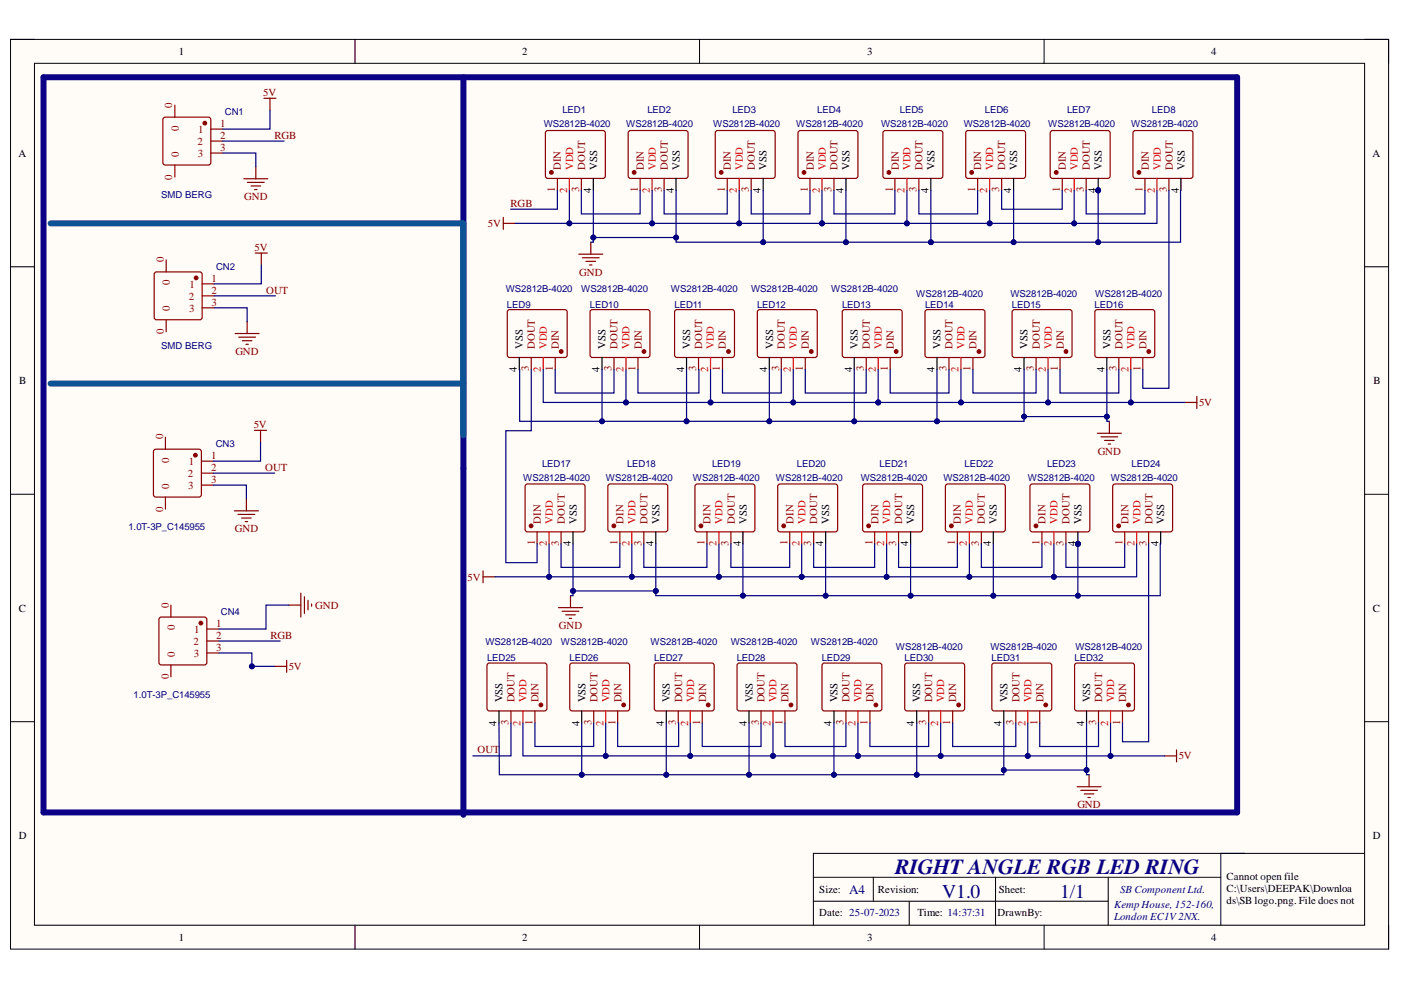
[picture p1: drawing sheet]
<svg xmlns="http://www.w3.org/2000/svg" width="297mm" height="210mm" viewBox="0 0 297 210" stroke-linecap="round" stroke-linejoin="round" font-family="sans-serif">
<defs><g id="words">
<text font-size="4.6" fill="#0c0087" x="189.8" y="185.3">RIGHT ANGLE RGB LED RING</text>
<g font-size="4.1" fill="#000080">
<text x="199.8" y="190.3">V1.0</text>
<text x="224.8" y="190.3">1/1</text>
</g>
<text font-size="2.8" fill="#000080" x="180.1" y="189.5">A4</text>
<g font-size="2.3">
<text x="37.9" y="11.7">1</text>
<text x="110.7" y="11.7">2</text>
<text x="183.9" y="11.7">3</text>
<text x="256.8" y="11.7">4</text>
<text x="3.9" y="33.3">A</text>
<text x="291" y="33.3">A</text>
<text x="125.3" y="40.9" transform="rotate(-90 125.3 40.9)">4</text>
<text x="126.6" y="36.1" transform="rotate(-90 126.6 36.1)">VSS</text>
<text x="142.8" y="40.9" transform="rotate(-90 142.8 40.9)">4</text>
<text x="144.1" y="36.1" transform="rotate(-90 144.1 36.1)">VSS</text>
<text x="161.3" y="40.9" transform="rotate(-90 161.3 40.9)">4</text>
<text x="162.5" y="36.1" transform="rotate(-90 162.5 36.1)">VSS</text>
<text x="178.9" y="40.9" transform="rotate(-90 178.9 40.9)">4</text>
<text x="180.1" y="36.1" transform="rotate(-90 180.1 36.1)">VSS</text>
<text x="196.9" y="40.9" transform="rotate(-90 196.9 40.9)">4</text>
<text x="198.1" y="36.1" transform="rotate(-90 198.1 36.1)">VSS</text>
<text x="214.4" y="40.9" transform="rotate(-90 214.4 40.9)">4</text>
<text x="215.7" y="36.1" transform="rotate(-90 215.7 36.1)">VSS</text>
<text x="232.3" y="40.9" transform="rotate(-90 232.3 40.9)">4</text>
<text x="233.6" y="36.1" transform="rotate(-90 233.6 36.1)">VSS</text>
<text x="249.9" y="40.9" transform="rotate(-90 249.9 40.9)">4</text>
<text x="251.2" y="36.1" transform="rotate(-90 251.2 36.1)">VSS</text>
<text x="110.9" y="74" transform="rotate(-90 110.9 74)">VSS</text>
<text x="128.4" y="74" transform="rotate(-90 128.4 74)">VSS</text>
<text x="146.3" y="74" transform="rotate(-90 146.3 74)">VSS</text>
<text x="163.9" y="74" transform="rotate(-90 163.9 74)">VSS</text>
<text x="181.9" y="74" transform="rotate(-90 181.9 74)">VSS</text>
<text x="199.4" y="74" transform="rotate(-90 199.4 74)">VSS</text>
<text x="217.9" y="74" transform="rotate(-90 217.9 74)">VSS</text>
<text x="235.4" y="74" transform="rotate(-90 235.4 74)">VSS</text>
<text x="4.1" y="81.4">B</text>
<text x="109.6" y="78.9" transform="rotate(-90 109.6 78.9)">4</text>
<text x="127.1" y="78.9" transform="rotate(-90 127.1 78.9)">4</text>
<text x="145" y="78.9" transform="rotate(-90 145 78.9)">4</text>
<text x="162.6" y="78.9" transform="rotate(-90 162.6 78.9)">4</text>
<text x="180.6" y="78.9" transform="rotate(-90 180.6 78.9)">4</text>
<text x="198.1" y="78.9" transform="rotate(-90 198.1 78.9)">4</text>
<text x="216.6" y="78.9" transform="rotate(-90 216.6 78.9)">4</text>
<text x="234.2" y="78.9" transform="rotate(-90 234.2 78.9)">4</text>
<text x="291.2" y="81.4">B</text>
<text x="122.3" y="111" transform="rotate(-90 122.3 111)">VSS</text>
<text x="139.8" y="111" transform="rotate(-90 139.8 111)">VSS</text>
<text x="158.3" y="111" transform="rotate(-90 158.3 111)">VSS</text>
<text x="175.8" y="111" transform="rotate(-90 175.8 111)">VSS</text>
<text x="193.8" y="111" transform="rotate(-90 193.8 111)">VSS</text>
<text x="211.3" y="111" transform="rotate(-90 211.3 111)">VSS</text>
<text x="229.3" y="111" transform="rotate(-90 229.3 111)">VSS</text>
<text x="246.9" y="111" transform="rotate(-90 246.9 111)">VSS</text>
<text x="121" y="115.8" transform="rotate(-90 121 115.8)">4</text>
<text x="138.5" y="115.8" transform="rotate(-90 138.5 115.8)">4</text>
<text x="157" y="115.8" transform="rotate(-90 157 115.8)">4</text>
<text x="174.6" y="115.8" transform="rotate(-90 174.6 115.8)">4</text>
<text x="192.6" y="115.8" transform="rotate(-90 192.6 115.8)">4</text>
<text x="210.1" y="115.8" transform="rotate(-90 210.1 115.8)">4</text>
<text x="228" y="115.8" transform="rotate(-90 228 115.8)">4</text>
<text x="245.6" y="115.8" transform="rotate(-90 245.6 115.8)">4</text>
<text x="4" y="129.7">C</text>
<text x="291.1" y="129.7">C</text>
<text x="106.6" y="148.9" transform="rotate(-90 106.6 148.9)">VSS</text>
<text x="124.1" y="148.9" transform="rotate(-90 124.1 148.9)">VSS</text>
<text x="142" y="148.9" transform="rotate(-90 142 148.9)">VSS</text>
<text x="159.6" y="148.9" transform="rotate(-90 159.6 148.9)">VSS</text>
<text x="177.6" y="148.9" transform="rotate(-90 177.6 148.9)">VSS</text>
<text x="195.1" y="148.9" transform="rotate(-90 195.1 148.9)">VSS</text>
<text x="213.6" y="148.9" transform="rotate(-90 213.6 148.9)">VSS</text>
<text x="231.1" y="148.9" transform="rotate(-90 231.1 148.9)">VSS</text>
<text x="105.3" y="153.8" transform="rotate(-90 105.3 153.8)">4</text>
<text x="122.9" y="153.8" transform="rotate(-90 122.9 153.8)">4</text>
<text x="140.7" y="153.8" transform="rotate(-90 140.7 153.8)">4</text>
<text x="158.3" y="153.8" transform="rotate(-90 158.3 153.8)">4</text>
<text x="176.3" y="153.8" transform="rotate(-90 176.3 153.8)">4</text>
<text x="193.8" y="153.8" transform="rotate(-90 193.8 153.8)">4</text>
<text x="212.4" y="153.8" transform="rotate(-90 212.4 153.8)">4</text>
<text x="229.9" y="153.8" transform="rotate(-90 229.9 153.8)">4</text>
<text x="4" y="177.9">D</text>
<text x="291.1" y="177.9">D</text>
<text x="173.7" y="189.3">Size:</text>
<text x="186.1" y="189.3">Revision:</text>
<text x="211.8" y="189.3">Sheet:</text>
<text x="260.1" y="186.5">Cannot open file</text>
<text x="260.1" y="189.1">C:\Users\DEEPAK\Downloa</text>
<text x="260.1" y="191.6">ds\SB logo.png. File does not</text>
<text x="173.7" y="194.1">Date: 25-07-2023</text>
<text x="194.5" y="194.1">Time: 14:37:31</text>
<text x="211.5" y="194.1">DrawnBy:</text>
<text x="37.9" y="199.5">1</text>
<text x="110.7" y="199.5">2</text>
<text x="183.9" y="199.5">3</text>
<text x="256.8" y="199.5">4</text>
</g>
<g font-size="2.3" fill="#800">
<text x="36.5" y="22.8" transform="rotate(-90 36.5 22.8)">0</text>
<text x="37.9" y="27.7" transform="rotate(-90 37.9 27.7)">0</text>
<text x="42" y="28.1">1</text>
<text x="46.7" y="26.9">1</text>
<text x="46.7" y="29.4">2</text>
<text x="37.9" y="33.2" transform="rotate(-90 37.9 33.2)">0</text>
<text x="41.9" y="30.7">2</text>
<text x="41.9" y="33.2">3</text>
<text x="46.7" y="31.9">3</text>
<text x="36.5" y="38.1" transform="rotate(-90 36.5 38.1)">0</text>
<text x="117.6" y="40.7" transform="rotate(-90 117.6 40.7)">1</text>
<text x="118.9" y="36.1" transform="rotate(-90 118.9 36.1)">DIN</text>
<text x="122.8" y="40.8" transform="rotate(-90 122.8 40.8)">3</text>
<text x="124.1" y="36.1" transform="rotate(-90 124.1 36.1)">DOUT</text>
<text x="135.2" y="40.7" transform="rotate(-90 135.2 40.7)">1</text>
<text x="136.5" y="36.1" transform="rotate(-90 136.5 36.1)">DIN</text>
<text x="140.3" y="40.8" transform="rotate(-90 140.3 40.8)">3</text>
<text x="141.6" y="36.1" transform="rotate(-90 141.6 36.1)">DOUT</text>
<text x="153.7" y="40.7" transform="rotate(-90 153.7 40.7)">1</text>
<text x="154.9" y="36.1" transform="rotate(-90 154.9 36.1)">DIN</text>
<text x="158.7" y="40.8" transform="rotate(-90 158.7 40.8)">3</text>
<text x="160" y="36.1" transform="rotate(-90 160 36.1)">DOUT</text>
<text x="171.3" y="40.7" transform="rotate(-90 171.3 40.7)">1</text>
<text x="172.5" y="36.1" transform="rotate(-90 172.5 36.1)">DIN</text>
<text x="176.3" y="40.8" transform="rotate(-90 176.3 40.8)">3</text>
<text x="177.6" y="36.1" transform="rotate(-90 177.6 36.1)">DOUT</text>
<text x="189.3" y="40.7" transform="rotate(-90 189.3 40.7)">1</text>
<text x="190.5" y="36.1" transform="rotate(-90 190.5 36.1)">DIN</text>
<text x="194.3" y="40.8" transform="rotate(-90 194.3 40.8)">3</text>
<text x="195.6" y="36.1" transform="rotate(-90 195.6 36.1)">DOUT</text>
<text x="206.8" y="40.7" transform="rotate(-90 206.8 40.7)">1</text>
<text x="208" y="36.1" transform="rotate(-90 208 36.1)">DIN</text>
<text x="211.8" y="40.8" transform="rotate(-90 211.8 40.8)">3</text>
<text x="213.1" y="36.1" transform="rotate(-90 213.1 36.1)">DOUT</text>
<text x="224.7" y="40.7" transform="rotate(-90 224.7 40.7)">1</text>
<text x="226" y="36.1" transform="rotate(-90 226 36.1)">DIN</text>
<text x="229.8" y="40.8" transform="rotate(-90 229.8 40.8)">3</text>
<text x="231" y="36.1" transform="rotate(-90 231 36.1)">DOUT</text>
<text x="242.2" y="40.7" transform="rotate(-90 242.2 40.7)">1</text>
<text x="243.6" y="36.1" transform="rotate(-90 243.6 36.1)">DIN</text>
<text x="247.4" y="40.8" transform="rotate(-90 247.4 40.8)">3</text>
<text x="248.6" y="36.1" transform="rotate(-90 248.6 36.1)">DOUT</text>
<text x="34.8" y="55.6" transform="rotate(-90 34.8 55.6)">0</text>
<text x="44.8" y="59.7">1</text>
<text x="36" y="66" transform="rotate(-90 36 66)">0</text>
<text x="36" y="60.5" transform="rotate(-90 36 60.5)">0</text>
<text x="40" y="63.5">2</text>
<text x="40.2" y="61">1</text>
<text x="44.8" y="62.3">2</text>
<text x="44.8" y="64.8">3</text>
<text x="34.8" y="70.9" transform="rotate(-90 34.8 70.9)">0</text>
<text x="40.1" y="66.1">3</text>
<text x="113.4" y="74" transform="rotate(-90 113.4 74)">DOUT</text>
<text x="118.5" y="74" transform="rotate(-90 118.5 74)">DIN</text>
<text x="130.9" y="74" transform="rotate(-90 130.9 74)">DOUT</text>
<text x="136.1" y="74" transform="rotate(-90 136.1 74)">DIN</text>
<text x="148.8" y="74" transform="rotate(-90 148.8 74)">DOUT</text>
<text x="153.9" y="74" transform="rotate(-90 153.9 74)">DIN</text>
<text x="166.4" y="74" transform="rotate(-90 166.4 74)">DOUT</text>
<text x="171.5" y="74" transform="rotate(-90 171.5 74)">DIN</text>
<text x="184.4" y="74" transform="rotate(-90 184.4 74)">DOUT</text>
<text x="189.5" y="74" transform="rotate(-90 189.5 74)">DIN</text>
<text x="202" y="74" transform="rotate(-90 202 74)">DOUT</text>
<text x="207" y="74" transform="rotate(-90 207 74)">DIN</text>
<text x="220.5" y="74" transform="rotate(-90 220.5 74)">DOUT</text>
<text x="225.5" y="74" transform="rotate(-90 225.5 74)">DIN</text>
<text x="238" y="74" transform="rotate(-90 238 74)">DOUT</text>
<text x="243.1" y="74" transform="rotate(-90 243.1 74)">DIN</text>
<text x="112.1" y="78.7" transform="rotate(-90 112.1 78.7)">3</text>
<text x="117.2" y="78.7" transform="rotate(-90 117.2 78.7)">1</text>
<text x="129.6" y="78.7" transform="rotate(-90 129.6 78.7)">3</text>
<text x="134.7" y="78.7" transform="rotate(-90 134.7 78.7)">1</text>
<text x="147.6" y="78.7" transform="rotate(-90 147.6 78.7)">3</text>
<text x="152.6" y="78.7" transform="rotate(-90 152.6 78.7)">1</text>
<text x="165.2" y="78.7" transform="rotate(-90 165.2 78.7)">3</text>
<text x="170.2" y="78.7" transform="rotate(-90 170.2 78.7)">1</text>
<text x="183.2" y="78.7" transform="rotate(-90 183.2 78.7)">3</text>
<text x="188.3" y="78.7" transform="rotate(-90 188.3 78.7)">1</text>
<text x="200.7" y="78.7" transform="rotate(-90 200.7 78.7)">3</text>
<text x="205.8" y="78.7" transform="rotate(-90 205.8 78.7)">1</text>
<text x="219.2" y="78.7" transform="rotate(-90 219.2 78.7)">3</text>
<text x="224.3" y="78.7" transform="rotate(-90 224.3 78.7)">1</text>
<text x="236.7" y="78.7" transform="rotate(-90 236.7 78.7)">3</text>
<text x="241.8" y="78.7" transform="rotate(-90 241.8 78.7)">1</text>
<text x="34.6" y="93.2" transform="rotate(-90 34.6 93.2)">0</text>
<text x="35.9" y="98.1" transform="rotate(-90 35.9 98.1)">0</text>
<text x="39.8" y="101.1">2</text>
<text x="40" y="98.6">1</text>
<text x="44.7" y="97.3">1</text>
<text x="44.7" y="99.9">2</text>
<text x="35.9" y="103.6" transform="rotate(-90 35.9 103.6)">0</text>
<text x="39.9" y="103.7">3</text>
<text x="44.7" y="102.4">3</text>
<text x="34.6" y="108.5" transform="rotate(-90 34.6 108.5)">0</text>
<text x="114.7" y="111" transform="rotate(-90 114.7 111)">DIN</text>
<text x="119.8" y="111" transform="rotate(-90 119.8 111)">DOUT</text>
<text x="132.2" y="111" transform="rotate(-90 132.2 111)">DIN</text>
<text x="137.3" y="111" transform="rotate(-90 137.3 111)">DOUT</text>
<text x="150.6" y="111" transform="rotate(-90 150.6 111)">DIN</text>
<text x="155.8" y="111" transform="rotate(-90 155.8 111)">DOUT</text>
<text x="168.2" y="111" transform="rotate(-90 168.2 111)">DIN</text>
<text x="173.3" y="111" transform="rotate(-90 173.3 111)">DOUT</text>
<text x="186.2" y="111" transform="rotate(-90 186.2 111)">DIN</text>
<text x="191.3" y="111" transform="rotate(-90 191.3 111)">DOUT</text>
<text x="203.7" y="111" transform="rotate(-90 203.7 111)">DIN</text>
<text x="208.8" y="111" transform="rotate(-90 208.8 111)">DOUT</text>
<text x="221.7" y="111" transform="rotate(-90 221.7 111)">DIN</text>
<text x="226.7" y="111" transform="rotate(-90 226.7 111)">DOUT</text>
<text x="239.2" y="111" transform="rotate(-90 239.2 111)">DIN</text>
<text x="244.3" y="111" transform="rotate(-90 244.3 111)">DOUT</text>
<text x="113.4" y="115.7" transform="rotate(-90 113.4 115.7)">1</text>
<text x="118.5" y="115.7" transform="rotate(-90 118.5 115.7)">3</text>
<text x="130.9" y="115.7" transform="rotate(-90 130.9 115.7)">1</text>
<text x="136" y="115.7" transform="rotate(-90 136 115.7)">3</text>
<text x="149.4" y="115.7" transform="rotate(-90 149.4 115.7)">1</text>
<text x="154.4" y="115.7" transform="rotate(-90 154.4 115.7)">3</text>
<text x="166.9" y="115.7" transform="rotate(-90 166.9 115.7)">1</text>
<text x="172" y="115.7" transform="rotate(-90 172 115.7)">3</text>
<text x="185" y="115.7" transform="rotate(-90 185 115.7)">1</text>
<text x="190" y="115.7" transform="rotate(-90 190 115.7)">3</text>
<text x="202.5" y="115.7" transform="rotate(-90 202.5 115.7)">1</text>
<text x="207.5" y="115.7" transform="rotate(-90 207.5 115.7)">3</text>
<text x="220.4" y="115.7" transform="rotate(-90 220.4 115.7)">1</text>
<text x="225.5" y="115.7" transform="rotate(-90 225.5 115.7)">3</text>
<text x="238" y="115.7" transform="rotate(-90 238 115.7)">1</text>
<text x="243.1" y="115.7" transform="rotate(-90 243.1 115.7)">3</text>
<text x="35.8" y="128.8" transform="rotate(-90 35.8 128.8)">0</text>
<text x="37" y="133.6" transform="rotate(-90 37 133.6)">0</text>
<text x="41" y="136.7">2</text>
<text x="41.2" y="134.2">1</text>
<text x="45.8" y="132.9">1</text>
<text x="45.8" y="135.4">2</text>
<text x="45.8" y="138">3</text>
<text x="37" y="139.2" transform="rotate(-90 37 139.2)">0</text>
<text x="41.1" y="139.2">3</text>
<text x="35.8" y="144" transform="rotate(-90 35.8 144)">0</text>
<text x="109.1" y="148.9" transform="rotate(-90 109.1 148.9)">DOUT</text>
<text x="114.2" y="148.9" transform="rotate(-90 114.2 148.9)">DIN</text>
<text x="126.7" y="148.9" transform="rotate(-90 126.7 148.9)">DOUT</text>
<text x="131.8" y="148.9" transform="rotate(-90 131.8 148.9)">DIN</text>
<text x="144.6" y="148.9" transform="rotate(-90 144.6 148.9)">DOUT</text>
<text x="149.7" y="148.9" transform="rotate(-90 149.7 148.9)">DIN</text>
<text x="162.1" y="148.9" transform="rotate(-90 162.1 148.9)">DOUT</text>
<text x="167.2" y="148.9" transform="rotate(-90 167.2 148.9)">DIN</text>
<text x="180.1" y="148.9" transform="rotate(-90 180.1 148.9)">DOUT</text>
<text x="185.2" y="148.9" transform="rotate(-90 185.2 148.9)">DIN</text>
<text x="197.6" y="148.9" transform="rotate(-90 197.6 148.9)">DOUT</text>
<text x="202.7" y="148.9" transform="rotate(-90 202.7 148.9)">DIN</text>
<text x="216.2" y="148.9" transform="rotate(-90 216.2 148.9)">DOUT</text>
<text x="221.2" y="148.9" transform="rotate(-90 221.2 148.9)">DIN</text>
<text x="233.7" y="148.9" transform="rotate(-90 233.7 148.9)">DOUT</text>
<text x="238.7" y="148.9" transform="rotate(-90 238.7 148.9)">DIN</text>
<text x="107.8" y="153.8" transform="rotate(-90 107.8 153.8)">3</text>
<text x="112.9" y="153.7" transform="rotate(-90 112.9 153.7)">1</text>
<text x="125.4" y="153.8" transform="rotate(-90 125.4 153.8)">3</text>
<text x="130.5" y="153.7" transform="rotate(-90 130.5 153.7)">1</text>
<text x="143.3" y="153.8" transform="rotate(-90 143.3 153.8)">3</text>
<text x="148.4" y="153.7" transform="rotate(-90 148.4 153.7)">1</text>
<text x="160.9" y="153.8" transform="rotate(-90 160.9 153.8)">3</text>
<text x="165.9" y="153.7" transform="rotate(-90 165.9 153.7)">1</text>
<text x="178.9" y="153.8" transform="rotate(-90 178.9 153.8)">3</text>
<text x="183.9" y="153.7" transform="rotate(-90 183.9 153.7)">1</text>
<text x="196.4" y="153.8" transform="rotate(-90 196.4 153.8)">3</text>
<text x="201.4" y="153.7" transform="rotate(-90 201.4 153.7)">1</text>
<text x="214.9" y="153.8" transform="rotate(-90 214.9 153.8)">3</text>
<text x="220" y="153.7" transform="rotate(-90 220 153.7)">1</text>
<text x="232.4" y="153.8" transform="rotate(-90 232.4 153.8)">3</text>
<text x="237.5" y="153.7" transform="rotate(-90 237.5 153.7)">1</text>
</g>
<g font-size="2.3" fill="#800000">
<text x="55.8" y="20.4">5V</text>
<text x="58.2" y="29.4">RGB</text>
<text x="51.8" y="42.5">GND</text>
<text x="108.2" y="43.8">RGB</text>
<text x="54" y="53.1">5V</text>
<text x="103.4" y="48.2">5V</text>
<text x="122.8" y="58.5">GND</text>
<text x="56.4" y="62.3">OUT</text>
<text x="49.9" y="75.4">GND</text>
<text x="254.2" y="86.1">5V</text>
<text x="53.8" y="90.7">5V</text>
<text x="56.2" y="99.9">OUT</text>
<text x="232.7" y="96.5">GND</text>
<text x="49.8" y="112.9">GND</text>
<text x="99.1" y="123.1">5V</text>
<text x="66.8" y="129.1">GND</text>
<text x="57.3" y="135.4">RGB</text>
<text x="118.5" y="133.4">GND</text>
<text x="61.2" y="142.1">5V</text>
<text x="101.2" y="159.8">OUT</text>
<text x="249.9" y="161">5V</text>
<text x="228.4" y="171.4">GND</text>
</g>
<g font-size="2.3" fill="#f00">
<text x="120.3" y="40.9" transform="rotate(-90 120.3 40.9)">2</text>
<text x="121.5" y="36.1" transform="rotate(-90 121.5 36.1)">VDD</text>
<text x="137.8" y="40.9" transform="rotate(-90 137.8 40.9)">2</text>
<text x="139" y="36.1" transform="rotate(-90 139 36.1)">VDD</text>
<text x="156.2" y="40.9" transform="rotate(-90 156.2 40.9)">2</text>
<text x="157.5" y="36.1" transform="rotate(-90 157.5 36.1)">VDD</text>
<text x="173.8" y="40.9" transform="rotate(-90 173.8 40.9)">2</text>
<text x="175.1" y="36.1" transform="rotate(-90 175.1 36.1)">VDD</text>
<text x="191.8" y="40.9" transform="rotate(-90 191.8 40.9)">2</text>
<text x="193.1" y="36.1" transform="rotate(-90 193.1 36.1)">VDD</text>
<text x="209.3" y="40.9" transform="rotate(-90 209.3 40.9)">2</text>
<text x="210.6" y="36.1" transform="rotate(-90 210.6 36.1)">VDD</text>
<text x="227.2" y="40.9" transform="rotate(-90 227.2 40.9)">2</text>
<text x="228.5" y="36.1" transform="rotate(-90 228.5 36.1)">VDD</text>
<text x="244.8" y="40.9" transform="rotate(-90 244.8 40.9)">2</text>
<text x="246.1" y="36.1" transform="rotate(-90 246.1 36.1)">VDD</text>
<text x="115.9" y="74" transform="rotate(-90 115.9 74)">VDD</text>
<text x="133.5" y="74" transform="rotate(-90 133.5 74)">VDD</text>
<text x="151.4" y="74" transform="rotate(-90 151.4 74)">VDD</text>
<text x="169" y="74" transform="rotate(-90 169 74)">VDD</text>
<text x="187" y="74" transform="rotate(-90 187 74)">VDD</text>
<text x="204.5" y="74" transform="rotate(-90 204.5 74)">VDD</text>
<text x="223" y="74" transform="rotate(-90 223 74)">VDD</text>
<text x="240.5" y="74" transform="rotate(-90 240.5 74)">VDD</text>
<text x="114.7" y="78.9" transform="rotate(-90 114.7 78.9)">2</text>
<text x="132.2" y="78.9" transform="rotate(-90 132.2 78.9)">2</text>
<text x="150.1" y="78.9" transform="rotate(-90 150.1 78.9)">2</text>
<text x="167.7" y="78.9" transform="rotate(-90 167.7 78.9)">2</text>
<text x="185.7" y="78.9" transform="rotate(-90 185.7 78.9)">2</text>
<text x="203.2" y="78.9" transform="rotate(-90 203.2 78.9)">2</text>
<text x="221.7" y="78.9" transform="rotate(-90 221.7 78.9)">2</text>
<text x="239.2" y="78.9" transform="rotate(-90 239.2 78.9)">2</text>
<text x="117.2" y="111" transform="rotate(-90 117.2 111)">VDD</text>
<text x="134.7" y="111" transform="rotate(-90 134.7 111)">VDD</text>
<text x="153.2" y="111" transform="rotate(-90 153.2 111)">VDD</text>
<text x="170.7" y="111" transform="rotate(-90 170.7 111)">VDD</text>
<text x="188.8" y="111" transform="rotate(-90 188.8 111)">VDD</text>
<text x="206.3" y="111" transform="rotate(-90 206.3 111)">VDD</text>
<text x="224.2" y="111" transform="rotate(-90 224.2 111)">VDD</text>
<text x="241.8" y="111" transform="rotate(-90 241.8 111)">VDD</text>
<text x="115.9" y="115.8" transform="rotate(-90 115.9 115.8)">2</text>
<text x="133.5" y="115.8" transform="rotate(-90 133.5 115.8)">2</text>
<text x="151.9" y="115.8" transform="rotate(-90 151.9 115.8)">2</text>
<text x="169.5" y="115.8" transform="rotate(-90 169.5 115.8)">2</text>
<text x="187.5" y="115.8" transform="rotate(-90 187.5 115.8)">2</text>
<text x="205" y="115.8" transform="rotate(-90 205 115.8)">2</text>
<text x="222.9" y="115.8" transform="rotate(-90 222.9 115.8)">2</text>
<text x="240.5" y="115.8" transform="rotate(-90 240.5 115.8)">2</text>
<text x="111.6" y="148.9" transform="rotate(-90 111.6 148.9)">VDD</text>
<text x="129.2" y="148.9" transform="rotate(-90 129.2 148.9)">VDD</text>
<text x="147.2" y="148.9" transform="rotate(-90 147.2 148.9)">VDD</text>
<text x="164.7" y="148.9" transform="rotate(-90 164.7 148.9)">VDD</text>
<text x="182.7" y="148.9" transform="rotate(-90 182.7 148.9)">VDD</text>
<text x="200.2" y="148.9" transform="rotate(-90 200.2 148.9)">VDD</text>
<text x="218.7" y="148.9" transform="rotate(-90 218.7 148.9)">VDD</text>
<text x="236.2" y="148.9" transform="rotate(-90 236.2 148.9)">VDD</text>
<text x="110.4" y="153.8" transform="rotate(-90 110.4 153.8)">2</text>
<text x="128" y="153.8" transform="rotate(-90 128 153.8)">2</text>
<text x="145.9" y="153.8" transform="rotate(-90 145.9 153.8)">2</text>
<text x="163.4" y="153.8" transform="rotate(-90 163.4 153.8)">2</text>
<text x="181.4" y="153.8" transform="rotate(-90 181.4 153.8)">2</text>
<text x="198.9" y="153.8" transform="rotate(-90 198.9 153.8)">2</text>
<text x="217.4" y="153.8" transform="rotate(-90 217.4 153.8)">2</text>
<text x="234.9" y="153.8" transform="rotate(-90 234.9 153.8)">2</text>
</g>
<g font-size="2.3" fill="#000080">
<text x="237.5" y="189.3">SB Component Ltd.</text>
<text x="236.2" y="192.6">KempHouse, 152-160,</text>
<text x="236.2" y="195.2">London EC1V2NX.</text>
</g>
<g font-size="2" fill="#000080">
<text x="119.2" y="24">LED1</text>
<text x="137.3" y="24">LED2</text>
<text x="155.3" y="24">LED3</text>
<text x="173.3" y="24">LED4</text>
<text x="190.8" y="24">LED5</text>
<text x="208.8" y="24">LED6</text>
<text x="226.2" y="24">LED7</text>
<text x="244.2" y="24">LED8</text>
<text x="47.7" y="24.4">CN1</text>
<text x="115.3" y="27">WS2812B-4020</text>
<text x="132.8" y="27">WS2812B-4020</text>
<text x="151.2" y="27">WS2812B-4020</text>
<text x="168.8" y="27">WS2812B-4020</text>
<text x="186.8" y="27">WS2812B-4020</text>
<text x="204.3" y="27">WS2812B-4020</text>
<text x="222.3" y="27">WS2812B-4020</text>
<text x="239.8" y="27">WS2812B-4020</text>
<text x="34.2" y="42">SMD BERG</text>
<text x="45.8" y="57.2">CN2</text>
<text x="107.2" y="61.9">WS2812B-4020</text>
<text x="107.5" y="65.2">LED9</text>
<text x="123.2" y="61.9">WS2812B-4020</text>
<text x="125.1" y="65.2">LED10</text>
<text x="142.2" y="61.9">WS2812B-4020</text>
<text x="143" y="65.2">LED11</text>
<text x="159.2" y="61.9">WS2812B-4020</text>
<text x="160.5" y="65.2">LED12</text>
<text x="176.2" y="61.9">WS2812B-4020</text>
<text x="178.5" y="65.2">LED13</text>
<text x="194.3" y="62.9">WS2812B-4020</text>
<text x="196.1" y="65.2">LED14</text>
<text x="214.2" y="62.9">WS2812B-4020</text>
<text x="214.6" y="65.2">LED15</text>
<text x="232.1" y="65.2">LED16</text>
<text x="232.2" y="62.9">WS2812B-4020</text>
<text x="34.2" y="73.9">SMD BERG</text>
<text x="45.8" y="94.8">CN3</text>
<text x="111" y="101.9">WS2812B-4020</text>
<text x="114.9" y="98.9">LED17</text>
<text x="128.5" y="101.9">WS2812B-4020</text>
<text x="132.9" y="98.9">LED18</text>
<text x="146.9" y="101.9">WS2812B-4020</text>
<text x="151" y="98.9">LED19</text>
<text x="164.5" y="101.9">WS2812B-4020</text>
<text x="169" y="98.9">LED20</text>
<text x="182.5" y="101.9">WS2812B-4020</text>
<text x="186.5" y="98.9">LED21</text>
<text x="200" y="101.9">WS2812B-4020</text>
<text x="204.5" y="98.9">LED22</text>
<text x="217.9" y="101.9">WS2812B-4020</text>
<text x="222" y="98.9">LED23</text>
<text x="235.5" y="101.9">WS2812B-4020</text>
<text x="239.9" y="98.9">LED24</text>
<text x="27.2" y="112.4">1.0T-3P_C145955</text>
<text x="46.9" y="130.4">CN4</text>
<text x="102.9" y="136.9">WS2812B-4020</text>
<text x="118.9" y="136.9">WS2812B-4020</text>
<text x="137.9" y="136.9">WS2812B-4020</text>
<text x="154.9" y="136.9">WS2812B-4020</text>
<text x="171.9" y="136.9">WS2812B-4020</text>
<text x="189.9" y="137.9">WS2812B-4020</text>
<text x="210" y="137.9">WS2812B-4020</text>
<text x="228" y="137.9">WS2812B-4020</text>
<text x="103.3" y="140.2">LED25</text>
<text x="120.8" y="140.2">LED26</text>
<text x="138.7" y="140.2">LED27</text>
<text x="156.2" y="140.2">LED28</text>
<text x="174.2" y="140.2">LED29</text>
<text x="191.8" y="140.2">LED30</text>
<text x="210.2" y="140.2">LED31</text>
<text x="227.8" y="140.2">LED32</text>
<text x="28.3" y="147.9">1.0T-3P_C145955</text>
</g>
</g></defs>
<path d="M2.2 8.4h292.2v192.8h-292.2z" fill-rule="evenodd" fill="#fffcf8"/>
<path d="M2.2 8.4h292.2v192.8h-292.2z" fill="none" stroke="#000" stroke-width=".21"/>
<path d="M7.3 13.4h282v182.8h-282z" fill-rule="evenodd" fill="#fffcf8"/>
<g fill="none" stroke="#000" stroke-width=".21">
<path d="M2.2 8.3h5.1M7.3 13.4h282v182.8h-282zM75.3 8.3v5.1M148.3 8.3v5.1M221.4 8.4v5M289.3 8.4h5.1v5M2.2 56.6h5.1M289.3 56.6h5.1M2.2 104.8h5.1M289.3 104.8h5.1M2.2 153h5.1M289.3 153h5.1"/>
<path d="M75.3 196.2v5M148.3 196.2v5M172.4 186h86.4M172.4 191.1h62.6M185.2 186v5.1M192.8 191.1v5.1M211.1 186v10.2M221.4 196.2v5M235 186v10.2M258.8 180.9v15.3M289.3 180.9h-116.9v15.3M294.4 196.2v5"/>
</g>
<path d="M9.2 16.4h253.1v155.9h-253.1zM98.2 16.4v156.4" fill="none" stroke="#0c0087" stroke-width="1.3"/>
<path d="M10.7 47.4h87.5v44.9M10.7 81.3h87.5" fill="none" stroke="#0b5394" stroke-width="1.3"/>
<path d="M115.7 27.9l.4-.2h12l.2 .5v9.4l-.5 .2h-11.9l-.3-.5z" fill="none" stroke="#800" stroke-width=".25"/>
<circle cx="116.9" cy="36.6" r=".38" fill="#800"/>
<g fill="none" stroke="#800" stroke-width=".25">
<path d="M118.2 37.8v2.6M123.3 37.8v2.6M133.3 27.9l.4-.2h11.9l.3 .5-.1 9.4-.4 .2h-12l-.2-.5z"/>
<circle cx="116.9" cy="36.6" r=".38"/>
</g>
<path d="M120.7 37.8v2.6" fill="none" stroke="#f00" stroke-width=".25"/>
<path d="M125.8 37.8v2.6" fill="none" stroke="#000" stroke-width=".25"/>
<circle cx="134.5" cy="36.6" r=".38" fill="#800"/>
<g fill="none" stroke="#800" stroke-width=".25">
<path d="M135.7 37.8v2.6M140.8 37.8v2.6M151.7 27.9l.5-.2h11.9l.2 .5v9.4l-.5 .2h-11.9l-.3-.5z"/>
<circle cx="134.5" cy="36.6" r=".38"/>
</g>
<path d="M138.3 37.8v2.6" fill="none" stroke="#f00" stroke-width=".25"/>
<path d="M143.3 37.8v2.6" fill="none" stroke="#000" stroke-width=".25"/>
<circle cx="152.9" cy="36.6" r=".38" fill="#800"/>
<g fill="none" stroke="#800" stroke-width=".25">
<path d="M154.2 37.8v2.6M159.3 37.8v2.6M169.3 27.9l.4-.2h11.9l.3 .5-.1 9.4-.4 .2h-12l-.2-.5z"/>
<circle cx="152.9" cy="36.6" r=".38"/>
</g>
<path d="M156.7 37.8v2.6" fill="none" stroke="#f00" stroke-width=".25"/>
<path d="M161.8 37.8v2.6" fill="none" stroke="#000" stroke-width=".25"/>
<circle cx="170.5" cy="36.6" r=".38" fill="#800"/>
<g fill="none" stroke="#800" stroke-width=".25">
<path d="M171.7 37.8v2.6M176.8 37.8v2.6M187.3 27.9l.4-.2h11.9l.3 .5-.1 9.4-.4 .2h-12l-.2-.5z"/>
<circle cx="170.5" cy="36.6" r=".38"/>
</g>
<path d="M174.3 37.8v2.6" fill="none" stroke="#f00" stroke-width=".25"/>
<path d="M179.4 37.8v2.6" fill="none" stroke="#000" stroke-width=".25"/>
<circle cx="188.5" cy="36.6" r=".38" fill="#800"/>
<g fill="none" stroke="#800" stroke-width=".25">
<path d="M189.7 37.8v2.6M194.8 37.8v2.6M204.8 27.9l.5-.2h11.9l.2 .5v9.4l-.5 .2h-11.9l-.3-.5z"/>
<circle cx="188.5" cy="36.6" r=".38"/>
</g>
<path d="M192.3 37.8v2.6" fill="none" stroke="#f00" stroke-width=".25"/>
<path d="M197.4 37.8v2.6" fill="none" stroke="#000" stroke-width=".25"/>
<circle cx="206" cy="36.6" r=".38" fill="#800"/>
<g fill="none" stroke="#800" stroke-width=".25">
<path d="M207.3 37.8v2.6M212.4 37.8v2.6"/>
<circle cx="206" cy="36.6" r=".38"/>
</g>
<path d="M209.8 37.8v2.6" fill="none" stroke="#f00" stroke-width=".25"/>
<path d="M214.9 37.8v2.6" fill="none" stroke="#000" stroke-width=".25"/>
<circle cx="232.8" cy="40.4" r=".51" fill="#000080"/>
<circle cx="232.8" cy="40.4" r=".51" fill="none" stroke="#000080" stroke-width=".21"/>
<path d="M222.7 27.9l.5-.2h11.9l.3 .5-.1 9.4-.4 .2h-12l-.2-.5z" fill="none" stroke="#800" stroke-width=".25"/>
<circle cx="223.9" cy="36.6" r=".38" fill="#800"/>
<g fill="none" stroke="#800" stroke-width=".25">
<path d="M225.2 37.8v2.6M230.3 37.8v2.6"/>
<circle cx="223.9" cy="36.6" r=".38"/>
</g>
<path d="M227.7 37.8v2.6" fill="none" stroke="#f00" stroke-width=".25"/>
<path d="M232.8 37.8v2.6" fill="none" stroke="#000" stroke-width=".25"/>
<circle cx="232.8" cy="40.4" r=".51" fill="#000080"/>
<circle cx="232.8" cy="40.4" r=".51" fill="none" stroke="#000080" stroke-width=".21"/>
<path d="M240.3 27.9l.4-.2h12l.2 .5-.1 9.4-.4 .2h-11.9l-.3-.5z" fill="none" stroke="#800" stroke-width=".25"/>
<circle cx="241.5" cy="36.6" r=".38" fill="#800"/>
<g fill="none" stroke="#800" stroke-width=".25">
<path d="M242.7 37.8v2.6M247.8 37.8v2.6M232.4 65.7h12.2l.2 .4v9.4l-.5 .3-11.9-.1-.3-.4v-9.2z"/>
<circle cx="241.5" cy="36.6" r=".38"/>
</g>
<path d="M245.3 37.8v2.6" fill="none" stroke="#f00" stroke-width=".25"/>
<path d="M250.4 37.8v2.6" fill="none" stroke="#000" stroke-width=".25"/>
<path d="M106.7 46.1v2.5M106.7 47.4h2.6M122.7 53.9h5.1M123.5 54.7h3.5M124.2 55.4h2.1M125 56.2h.5M125.3 51.4v2.5" fill="none" stroke="#800000" stroke-width=".25"/>
<circle cx="243.6" cy="74.5" r=".38" fill="#800"/>
<g fill="none" stroke="#800" stroke-width=".25">
<path d="M214.8 65.7h12.2l.3 .4-.1 9.4-.4 .3-12-.1-.2-.4v-9.2zM237.2 75.8v2.5M242.3 75.8v2.5"/>
<circle cx="243.6" cy="74.5" r=".38"/>
</g>
<path d="M239.8 75.8v2.5" fill="none" stroke="#f00" stroke-width=".25"/>
<path d="M234.7 75.8v2.5" fill="none" stroke="#000" stroke-width=".25"/>
<circle cx="226" cy="74.5" r=".38" fill="#800"/>
<g fill="none" stroke="#800" stroke-width=".25">
<path d="M196.2 65.9l.4-.3 12 .1 .2 .4v9.4l-.5 .3-11.9-.1-.3-.4zM219.7 75.8v2.5M224.7 75.8v2.5"/>
<circle cx="226" cy="74.5" r=".38"/>
</g>
<path d="M222.2 75.8v2.5" fill="none" stroke="#f00" stroke-width=".25"/>
<path d="M217.1 75.8v2.5" fill="none" stroke="#000" stroke-width=".25"/>
<circle cx="207.6" cy="74.5" r=".38" fill="#800"/>
<g fill="none" stroke="#800" stroke-width=".25">
<path d="M178.6 65.9l.5-.3 11.9 .1 .3 .4-.1 9.4-.4 .3-12-.1-.2-.4zM201.2 75.8v2.5M206.3 75.8v2.5"/>
<circle cx="207.6" cy="74.5" r=".38"/>
</g>
<path d="M203.7 75.8v2.5" fill="none" stroke="#f00" stroke-width=".25"/>
<path d="M198.7 75.8v2.5" fill="none" stroke="#000" stroke-width=".25"/>
<circle cx="190" cy="74.5" r=".38" fill="#800"/>
<g fill="none" stroke="#800" stroke-width=".25">
<path d="M160.6 65.9l.5-.3 11.9 .1 .3 .4-.1 9.4-.4 .3-12-.1-.2-.4zM183.7 75.8v2.5M188.7 75.8v2.5"/>
<circle cx="190" cy="74.5" r=".38"/>
</g>
<path d="M186.2 75.8v2.5" fill="none" stroke="#f00" stroke-width=".25"/>
<path d="M181.1 75.8v2.5" fill="none" stroke="#000" stroke-width=".25"/>
<circle cx="172" cy="74.5" r=".38" fill="#800"/>
<g fill="none" stroke="#800" stroke-width=".25">
<path d="M143.1 65.9l.4-.3 12 .1 .2 .4v9.4l-.5 .3-11.9-.1-.3-.4zM165.6 75.8v2.5M170.7 75.8v2.5"/>
<circle cx="172" cy="74.5" r=".38"/>
</g>
<path d="M168.2 75.8v2.5" fill="none" stroke="#f00" stroke-width=".25"/>
<path d="M163.1 75.8v2.5" fill="none" stroke="#000" stroke-width=".25"/>
<circle cx="154.5" cy="74.5" r=".38" fill="#800"/>
<g fill="none" stroke="#800" stroke-width=".25">
<path d="M125.2 65.9l.4-.3 12 .1 .2 .4-.1 9.4-.4 .3-11.9-.1-.3-.4zM148.1 75.8v2.5M153.2 75.8v2.5"/>
<circle cx="154.5" cy="74.5" r=".38"/>
</g>
<path d="M150.6 75.8v2.5" fill="none" stroke="#f00" stroke-width=".25"/>
<path d="M145.6 75.8v2.5" fill="none" stroke="#000" stroke-width=".25"/>
<circle cx="136.5" cy="74.5" r=".38" fill="#800"/>
<g fill="none" stroke="#800" stroke-width=".25">
<path d="M107.6 65.9l.5-.3 11.9 .1 .3 .4-.1 9.4-.5 .3-11.9-.1-.2-.4zM130.2 75.8v2.5M135.3 75.8v2.5"/>
<circle cx="136.5" cy="74.5" r=".38"/>
</g>
<path d="M132.7 75.8v2.5" fill="none" stroke="#f00" stroke-width=".25"/>
<path d="M127.6 75.8v2.5" fill="none" stroke="#000" stroke-width=".25"/>
<circle cx="119" cy="74.5" r=".38" fill="#800"/>
<g fill="none" stroke="#800" stroke-width=".25">
<path d="M112.6 75.8v2.5M117.7 75.8v2.5M111.4 102.9l.4-.3 12 .1 .2 .4v9.4l-.5 .3-11.9-.1-.3-.4z"/>
<circle cx="119" cy="74.5" r=".38"/>
</g>
<path d="M115.2 75.8v2.5" fill="none" stroke="#f00" stroke-width=".25"/>
<path d="M110.1 75.8v2.5" fill="none" stroke="#000" stroke-width=".25"/>
<path d="M232.7 91.9h5M233.4 92.6h3.6M234.2 93.4h2M235 94.1h.5M235.2 89.3v2.6M251.2 85.3h2.6M253.8 84.1v2.5" fill="none" stroke="#800000" stroke-width=".25"/>
<circle cx="112.6" cy="111.5" r=".38" fill="#800"/>
<g fill="none" stroke="#800" stroke-width=".25">
<path d="M113.9 112.8v2.5M119 112.8v2.5M128.9 102.9l.5-.3 11.9 .1 .3 .4-.1 9.4-.4 .3-12-.1-.2-.4z"/>
<circle cx="112.6" cy="111.5" r=".38"/>
</g>
<path d="M116.4 112.8v2.5" fill="none" stroke="#f00" stroke-width=".25"/>
<path d="M121.5 112.8v2.5" fill="none" stroke="#000" stroke-width=".25"/>
<circle cx="130.1" cy="111.5" r=".38" fill="#800"/>
<g fill="none" stroke="#800" stroke-width=".25">
<path d="M131.4 112.8v2.5M136.5 112.8v2.5M147.4 102.9l.4-.3 12 .1 .2 .4v9.4l-.5 .3-11.9-.1-.3-.4z"/>
<circle cx="130.1" cy="111.5" r=".38"/>
</g>
<path d="M134 112.8v2.5" fill="none" stroke="#f00" stroke-width=".25"/>
<path d="M139 112.8v2.5" fill="none" stroke="#000" stroke-width=".25"/>
<circle cx="148.6" cy="111.5" r=".38" fill="#800"/>
<g fill="none" stroke="#800" stroke-width=".25">
<path d="M149.9 112.8v2.5M155 112.8v2.5M165 102.9l.4-.3 11.9 .1 .3 .4-.1 9.4-.4 .3-12-.1-.2-.4z"/>
<circle cx="148.6" cy="111.5" r=".38"/>
</g>
<path d="M152.4 112.8v2.5" fill="none" stroke="#f00" stroke-width=".25"/>
<path d="M157.5 112.8v2.5" fill="none" stroke="#000" stroke-width=".25"/>
<circle cx="166.2" cy="111.5" r=".38" fill="#800"/>
<g fill="none" stroke="#800" stroke-width=".25">
<path d="M167.4 112.8v2.5M172.5 112.8v2.5M183 102.9l.4-.3 11.9 .1 .3 .4-.1 9.4-.4 .3-12-.1-.2-.4z"/>
<circle cx="166.2" cy="111.5" r=".38"/>
</g>
<path d="M170 112.8v2.5" fill="none" stroke="#f00" stroke-width=".25"/>
<path d="M175 112.8v2.5" fill="none" stroke="#000" stroke-width=".25"/>
<circle cx="184.2" cy="111.5" r=".38" fill="#800"/>
<g fill="none" stroke="#800" stroke-width=".25">
<path d="M185.4 112.8v2.5M190.5 112.8v2.5M200.7 102.7h12.2l.2 .4v9.4l-.5 .3-11.9-.1-.3-.4v-9.2z"/>
<circle cx="184.2" cy="111.5" r=".38"/>
</g>
<path d="M188 112.8v2.5" fill="none" stroke="#f00" stroke-width=".25"/>
<path d="M193.1 112.8v2.5" fill="none" stroke="#000" stroke-width=".25"/>
<circle cx="201.7" cy="111.5" r=".38" fill="#800"/>
<g fill="none" stroke="#800" stroke-width=".25">
<path d="M203 112.8v2.5M208.1 112.8v2.5"/>
<circle cx="201.7" cy="111.5" r=".38"/>
</g>
<path d="M205.5 112.8v2.5" fill="none" stroke="#f00" stroke-width=".25"/>
<path d="M210.6 112.8v2.5" fill="none" stroke="#000" stroke-width=".25"/>
<circle cx="228.5" cy="115.3" r=".51" fill="#000080"/>
<circle cx="228.5" cy="115.3" r=".51" fill="none" stroke="#000080" stroke-width=".21"/>
<path d="M218.6 102.7h12.2l.3 .4-.1 9.4-.4 .3-12-.1-.2-.4v-9.2z" fill="none" stroke="#800" stroke-width=".25"/>
<circle cx="219.6" cy="111.5" r=".38" fill="#800"/>
<g fill="none" stroke="#800" stroke-width=".25">
<path d="M220.9 112.8v2.5M226 112.8v2.5"/>
<circle cx="219.6" cy="111.5" r=".38"/>
</g>
<path d="M223.4 112.8v2.5" fill="none" stroke="#f00" stroke-width=".25"/>
<path d="M228.5 112.8v2.5" fill="none" stroke="#000" stroke-width=".25"/>
<circle cx="228.5" cy="115.3" r=".51" fill="#000080"/>
<circle cx="228.5" cy="115.3" r=".51" fill="none" stroke="#000080" stroke-width=".21"/>
<path d="M236 102.9l.4-.3 12 .1 .2 .4-.1 9.4-.4 .3-11.9-.1-.3-.4z" fill="none" stroke="#800" stroke-width=".25"/>
<circle cx="237.2" cy="111.5" r=".38" fill="#800"/>
<g fill="none" stroke="#800" stroke-width=".25">
<path d="M238.5 112.8v2.5M243.5 112.8v2.5M227.9 140.8l.4-.2 12 .1 .2 .4v9.4l-.5 .2h-11.9l-.3-.5z"/>
<circle cx="237.2" cy="111.5" r=".38"/>
</g>
<path d="M241 112.8v2.5" fill="none" stroke="#f00" stroke-width=".25"/>
<path d="M246.1 112.8v2.5" fill="none" stroke="#000" stroke-width=".25"/>
<path d="M102.4 121v2.6M102.4 122.3h2.6M118.4 128.8h5.1M119.2 129.6h3.5M119.9 130.4h2.1M120.7 131.1h.5M121 126.3v2.5" fill="none" stroke="#800000" stroke-width=".25"/>
<circle cx="239.3" cy="149.5" r=".38" fill="#800"/>
<g fill="none" stroke="#800" stroke-width=".25">
<path d="M210.4 140.8l.4-.2 11.9 .1 .3 .4-.1 9.4-.4 .2h-12l-.2-.5zM232.9 150.7v2.6M238 150.7v2.6"/>
<circle cx="239.3" cy="149.5" r=".38"/>
</g>
<path d="M235.5 150.7v2.6" fill="none" stroke="#f00" stroke-width=".25"/>
<path d="M230.4 150.7v2.6" fill="none" stroke="#000" stroke-width=".25"/>
<circle cx="221.7" cy="149.5" r=".38" fill="#800"/>
<g fill="none" stroke="#800" stroke-width=".25">
<path d="M191.9 140.8l.4-.2 12 .1 .2 .4v9.4l-.5 .2h-11.9l-.3-.5zM215.4 150.7v2.6M220.4 150.7v2.6"/>
<circle cx="221.7" cy="149.5" r=".38"/>
</g>
<path d="M217.9 150.7v2.6" fill="none" stroke="#f00" stroke-width=".25"/>
<path d="M212.8 150.7v2.6" fill="none" stroke="#000" stroke-width=".25"/>
<circle cx="203.3" cy="149.5" r=".38" fill="#800"/>
<g fill="none" stroke="#800" stroke-width=".25">
<path d="M174.3 140.8l.5-.2 11.9 .1 .3 .4-.1 9.4-.4 .2h-12l-.2-.5zM196.9 150.7v2.6M202 150.7v2.6"/>
<circle cx="203.3" cy="149.5" r=".38"/>
</g>
<path d="M199.4 150.7v2.6" fill="none" stroke="#f00" stroke-width=".25"/>
<path d="M194.4 150.7v2.6" fill="none" stroke="#000" stroke-width=".25"/>
<circle cx="185.7" cy="149.5" r=".38" fill="#800"/>
<g fill="none" stroke="#800" stroke-width=".25">
<path d="M156.5 140.7h12.2l.3 .4-.1 9.4-.4 .2h-12l-.2-.5v-9.1zM179.4 150.7v2.6M184.4 150.7v2.6"/>
<circle cx="185.7" cy="149.5" r=".38"/>
</g>
<path d="M181.9 150.7v2.6" fill="none" stroke="#f00" stroke-width=".25"/>
<path d="M176.8 150.7v2.6" fill="none" stroke="#000" stroke-width=".25"/>
<circle cx="167.7" cy="149.5" r=".38" fill="#800"/>
<g fill="none" stroke="#800" stroke-width=".25">
<path d="M139 140.7h12.2l.2 .4v9.4l-.5 .2h-11.9l-.3-.5v-9.1zM161.3 150.7v2.6M166.4 150.7v2.6"/>
<circle cx="167.7" cy="149.5" r=".38"/>
</g>
<path d="M163.9 150.7v2.6" fill="none" stroke="#f00" stroke-width=".25"/>
<path d="M158.8 150.7v2.6" fill="none" stroke="#000" stroke-width=".25"/>
<circle cx="150.2" cy="149.5" r=".38" fill="#800"/>
<g fill="none" stroke="#800" stroke-width=".25">
<path d="M121 140.7h12.2l.3 .4-.1 9.4-.4 .2h-12l-.2-.5v-9.1zM143.8 150.7v2.6M148.9 150.7v2.6"/>
<circle cx="150.2" cy="149.5" r=".38"/>
</g>
<path d="M146.3 150.7v2.6" fill="none" stroke="#f00" stroke-width=".25"/>
<path d="M141.3 150.7v2.6" fill="none" stroke="#000" stroke-width=".25"/>
<circle cx="132.2" cy="149.5" r=".38" fill="#800"/>
<g fill="none" stroke="#800" stroke-width=".25">
<path d="M103.3 140.8l.5-.2 11.9 .1 .3 .4-.1 9.4-.5 .2h-11.9l-.3-.5zM125.9 150.7v2.6M131 150.7v2.6"/>
<circle cx="132.2" cy="149.5" r=".38"/>
</g>
<path d="M128.4 150.7v2.6" fill="none" stroke="#f00" stroke-width=".25"/>
<path d="M123.3 150.7v2.6" fill="none" stroke="#000" stroke-width=".25"/>
<circle cx="114.7" cy="149.5" r=".38" fill="#800"/>
<g fill="none" stroke="#800" stroke-width=".25">
<path d="M34.6 25.1l.4-.3 9.4 .1 .3 .4-.1 9.4-.4 .3-9.4-.1-.3-.4zM108.3 150.7v2.6M113.4 150.7v2.6"/>
<circle cx="114.7" cy="149.5" r=".38"/>
</g>
<path d="M110.9 150.7v2.6" fill="none" stroke="#f00" stroke-width=".25"/>
<path d="M105.8 150.7v2.6" fill="none" stroke="#000" stroke-width=".25"/>
<path d="M249.5 159v2.5M228.4 166.8h5M229.1 167.6h3.6M229.9 168.3h2M230.7 169.1h.5M230.9 164.3v2.5M246.9 160.3h2.6" fill="none" stroke="#800000" stroke-width=".25"/>
<circle cx="43.4" cy="26.1" r=".38" fill="#800"/>
<g fill="none" stroke="#800" stroke-width=".25">
<path d="M37.1 22.3v2.5M37.1 35v2.5M44.7 27.4h2.5M44.7 29.9h2.5M44.7 32.4h2.5M32.8 57.9l.4-.3 9.4 .1 .3 .5-.1 9.4-.5 .2-9.4-.1-.2-.4z"/>
<circle cx="43.4" cy="26.1" r=".38"/>
</g>
<path d="M51.7 37.9h5.1M52.5 38.7h3.5M53.2 39.4h2.1M54.2 35.4v2.5M56 20.8h2.5M57.2 20.8v2.6M54 40.2h.5" fill="none" stroke="#800000" stroke-width=".25"/>
<circle cx="41.6" cy="58.9" r=".38" fill="#800"/>
<g fill="none" stroke="#800" stroke-width=".25">
<path d="M35.2 55.1v2.5M35.2 67.8v2.5M42.9 60.2h2.5M42.9 62.7h2.5M42.9 65.3h2.5M32.6 95.5l.4-.3 9.4 .1 .3 .4-.1 9.4-.4 .3-9.4-.1-.3-.4z"/>
<circle cx="41.6" cy="58.9" r=".38"/>
</g>
<path d="M54.1 53.7h2.6M55.4 53.7v2.5M49.9 70.7h5M50.6 71.5h3.6M51.4 72.2h2M52.1 73h.6M52.4 68.2v2.5" fill="none" stroke="#800000" stroke-width=".25"/>
<circle cx="41.4" cy="96.5" r=".38" fill="#800"/>
<g fill="none" stroke="#800" stroke-width=".25">
<path d="M35.1 92.7v2.5M42.7 97.8h2.5M35.1 105.4v2.5M42.7 100.3h2.5M42.7 102.9h2.5M33.8 131.1l.4-.3 9.4 .1 .3 .4-.1 9.4-.5 .3-9.4-.1-.2-.4z"/>
<circle cx="41.4" cy="96.5" r=".38"/>
</g>
<path d="M54 91.2h2.5M55.2 91.2v2.6M49.7 108.3h5.1M50.5 109.1h3.5M51.2 109.8h2.1M52 110.6h.5M52.2 105.8v2.5" fill="none" stroke="#800000" stroke-width=".25"/>
<circle cx="42.6" cy="132.1" r=".38" fill="#800"/>
<g fill="none" stroke="#800" stroke-width=".25">
<path d="M36.2 128.3v2.5M43.9 133.4h2.5M43.9 135.9h2.5M43.9 138.4h2.5M36.2 141v2.5"/>
<circle cx="42.6" cy="132.1" r=".38"/>
</g>
<path d="M118.2 40.4v4h-9.9M120.7 40.4v7h-11.4" fill="none" stroke="#000080" stroke-width=".25"/>
<circle cx="120.7" cy="47.4" r=".51" fill="#000080"/>
<circle cx="120.7" cy="47.4" r=".51" fill="none" stroke="#000080" stroke-width=".21"/>
<path d="M123.3 40.4v5h12.4v-5M140.8 40.4v5h13.4v-5M159.3 40.4v5h12.4v-5M176.8 40.4v5h12.9v-5M192.3 40.4v7M194.8 40.4v5h12.5v-5M230.3 40.4v5h12.4v-5" fill="none" stroke="#000080" stroke-width=".25"/>
<circle cx="192.3" cy="47.4" r=".51" fill="#000080"/>
<circle cx="192.3" cy="47.4" r=".51" fill="none" stroke="#000080" stroke-width=".21"/>
<path d="M174.3 40.4v7" fill="none" stroke="#000080" stroke-width=".25"/>
<circle cx="174.3" cy="47.4" r=".51" fill="#000080"/>
<circle cx="174.3" cy="47.4" r=".51" fill="none" stroke="#000080" stroke-width=".21"/>
<path d="M174.3 47.4h35.5" fill="none" stroke="#000080" stroke-width=".25"/>
<circle cx="174.3" cy="47.4" r=".51" fill="#000080"/>
<circle cx="174.3" cy="47.4" r=".51" fill="none" stroke="#000080" stroke-width=".21"/>
<circle cx="192.3" cy="47.4" r=".51" fill="#000080"/>
<circle cx="192.3" cy="47.4" r=".51" fill="none" stroke="#000080" stroke-width=".21"/>
<circle cx="209.8" cy="47.4" r=".51" fill="#000080"/>
<circle cx="209.8" cy="47.4" r=".51" fill="none" stroke="#000080" stroke-width=".21"/>
<path d="M156.7 47.4h17.6" fill="none" stroke="#000080" stroke-width=".25"/>
<circle cx="156.7" cy="47.4" r=".51" fill="#000080"/>
<circle cx="156.7" cy="47.4" r=".51" fill="none" stroke="#000080" stroke-width=".21"/>
<circle cx="174.3" cy="47.4" r=".51" fill="#000080"/>
<circle cx="174.3" cy="47.4" r=".51" fill="none" stroke="#000080" stroke-width=".21"/>
<path d="M138.3 40.4v7" fill="none" stroke="#000080" stroke-width=".25"/>
<circle cx="138.3" cy="47.4" r=".51" fill="#000080"/>
<circle cx="138.3" cy="47.4" r=".51" fill="none" stroke="#000080" stroke-width=".21"/>
<path d="M125.8 40.4v11h-.5" fill="none" stroke="#000080" stroke-width=".25"/>
<circle cx="125.8" cy="50.4" r=".51" fill="#000080"/>
<circle cx="125.8" cy="50.4" r=".51" fill="none" stroke="#000080" stroke-width=".21"/>
<path d="M156.7 40.4v7h-36" fill="none" stroke="#000080" stroke-width=".25"/>
<circle cx="120.7" cy="47.4" r=".51" fill="#000080"/>
<circle cx="120.7" cy="47.4" r=".51" fill="none" stroke="#000080" stroke-width=".21"/>
<circle cx="138.3" cy="47.4" r=".51" fill="#000080"/>
<circle cx="138.3" cy="47.4" r=".51" fill="none" stroke="#000080" stroke-width=".21"/>
<circle cx="156.7" cy="47.4" r=".51" fill="#000080"/>
<circle cx="156.7" cy="47.4" r=".51" fill="none" stroke="#000080" stroke-width=".21"/>
<path d="M209.8 40.4v7h17.9" fill="none" stroke="#000080" stroke-width=".25"/>
<circle cx="209.8" cy="47.4" r=".51" fill="#000080"/>
<circle cx="209.8" cy="47.4" r=".51" fill="none" stroke="#000080" stroke-width=".21"/>
<circle cx="227.7" cy="47.4" r=".51" fill="#000080"/>
<circle cx="227.7" cy="47.4" r=".51" fill="none" stroke="#000080" stroke-width=".21"/>
<path d="M227.7 40.4v7h17.6v-7" fill="none" stroke="#000080" stroke-width=".25"/>
<circle cx="227.7" cy="47.4" r=".51" fill="#000080"/>
<circle cx="227.7" cy="47.4" r=".51" fill="none" stroke="#000080" stroke-width=".21"/>
<path d="M143.3 40.4v10h-17.5" fill="none" stroke="#000080" stroke-width=".25"/>
<circle cx="125.8" cy="50.4" r=".51" fill="#000080"/>
<circle cx="125.8" cy="50.4" r=".51" fill="none" stroke="#000080" stroke-width=".21"/>
<circle cx="143.3" cy="50.4" r=".51" fill="#000080"/>
<circle cx="143.3" cy="50.4" r=".51" fill="none" stroke="#000080" stroke-width=".21"/>
<path d="M232.8 40.4h.5" fill="none" stroke="#000080" stroke-width=".25"/>
<circle cx="232.8" cy="40.4" r=".51" fill="#000080"/>
<circle cx="232.8" cy="40.4" r=".51" fill="none" stroke="#000080" stroke-width=".21"/>
<path d="M250.4 40.4l-.1 11h-17.5" fill="none" stroke="#000080" stroke-width=".25"/>
<circle cx="232.8" cy="51.4" r=".51" fill="#000080"/>
<circle cx="232.8" cy="51.4" r=".51" fill="none" stroke="#000080" stroke-width=".21"/>
<path d="M197.4 51.4h17.5" fill="none" stroke="#000080" stroke-width=".25"/>
<circle cx="197.4" cy="51.4" r=".51" fill="#000080"/>
<circle cx="197.4" cy="51.4" r=".51" fill="none" stroke="#000080" stroke-width=".21"/>
<circle cx="214.9" cy="51.4" r=".51" fill="#000080"/>
<circle cx="214.9" cy="51.4" r=".51" fill="none" stroke="#000080" stroke-width=".21"/>
<path d="M143.3 50.4v1h18.5" fill="none" stroke="#000080" stroke-width=".25"/>
<circle cx="143.3" cy="50.4" r=".51" fill="#000080"/>
<circle cx="143.3" cy="50.4" r=".51" fill="none" stroke="#000080" stroke-width=".21"/>
<circle cx="161.8" cy="51.4" r=".51" fill="#000080"/>
<circle cx="161.8" cy="51.4" r=".51" fill="none" stroke="#000080" stroke-width=".21"/>
<path d="M239.8 78.3v7h11.4" fill="none" stroke="#000080" stroke-width=".25"/>
<circle cx="239.7" cy="85.3" r=".51" fill="#000080"/>
<circle cx="239.7" cy="85.3" r=".51" fill="none" stroke="#000080" stroke-width=".21"/>
<path d="M117.7 78.3v5h12.5v-5M135.3 78.3v5h12.9l-.1-5M153.2 78.3v5h12.4v-5M168.2 78.3v7M170.7 78.3v5h13v-5M188.7 78.3v5h12.5v-5M206.3 78.3v5h13.4v-5M224.7 78.3v5h12.5v-5" fill="none" stroke="#000080" stroke-width=".25"/>
<circle cx="168.2" cy="85.3" r=".51" fill="#000080"/>
<circle cx="168.2" cy="85.3" r=".51" fill="none" stroke="#000080" stroke-width=".21"/>
<path d="M186.2 78.3v7" fill="none" stroke="#000080" stroke-width=".25"/>
<circle cx="186.2" cy="85.3" r=".51" fill="#000080"/>
<circle cx="186.2" cy="85.3" r=".51" fill="none" stroke="#000080" stroke-width=".21"/>
<path d="M186.2 85.3h17.5" fill="none" stroke="#000080" stroke-width=".25"/>
<circle cx="203.7" cy="85.3" r=".51" fill="#000080"/>
<circle cx="203.7" cy="85.3" r=".51" fill="none" stroke="#000080" stroke-width=".21"/>
<circle cx="186.2" cy="85.3" r=".51" fill="#000080"/>
<circle cx="186.2" cy="85.3" r=".51" fill="none" stroke="#000080" stroke-width=".21"/>
<path d="M222.2 78.3v7" fill="none" stroke="#000080" stroke-width=".25"/>
<circle cx="222.2" cy="85.3" r=".51" fill="#000080"/>
<circle cx="222.2" cy="85.3" r=".51" fill="none" stroke="#000080" stroke-width=".21"/>
<path d="M150.6 78.3v7h-17.9" fill="none" stroke="#000080" stroke-width=".25"/>
<circle cx="150.6" cy="85.3" r=".51" fill="#000080"/>
<circle cx="150.6" cy="85.3" r=".51" fill="none" stroke="#000080" stroke-width=".21"/>
<circle cx="132.7" cy="85.3" r=".51" fill="#000080"/>
<circle cx="132.7" cy="85.3" r=".51" fill="none" stroke="#000080" stroke-width=".21"/>
<path d="M115.2 78.3v7h17.5v-7" fill="none" stroke="#000080" stroke-width=".25"/>
<circle cx="132.7" cy="85.3" r=".51" fill="#000080"/>
<circle cx="132.7" cy="85.3" r=".51" fill="none" stroke="#000080" stroke-width=".21"/>
<path d="M217.1 78.3v10h17.6" fill="none" stroke="#000080" stroke-width=".25"/>
<circle cx="234.7" cy="88.3" r=".51" fill="#000080"/>
<circle cx="234.7" cy="88.3" r=".51" fill="none" stroke="#000080" stroke-width=".21"/>
<circle cx="217.1" cy="88.3" r=".51" fill="#000080"/>
<circle cx="217.1" cy="88.3" r=".51" fill="none" stroke="#000080" stroke-width=".21"/>
<path d="M163.1 78.3v11h18" fill="none" stroke="#000080" stroke-width=".25"/>
<circle cx="181.1" cy="89.3" r=".51" fill="#000080"/>
<circle cx="181.1" cy="89.3" r=".51" fill="none" stroke="#000080" stroke-width=".21"/>
<circle cx="163.1" cy="89.3" r=".51" fill="#000080"/>
<circle cx="163.1" cy="89.3" r=".51" fill="none" stroke="#000080" stroke-width=".21"/>
<path d="M217.1 88.3v1h-18.4" fill="none" stroke="#000080" stroke-width=".25"/>
<circle cx="217.1" cy="88.3" r=".51" fill="#000080"/>
<circle cx="217.1" cy="88.3" r=".51" fill="none" stroke="#000080" stroke-width=".21"/>
<circle cx="198.7" cy="89.3" r=".51" fill="#000080"/>
<circle cx="198.7" cy="89.3" r=".51" fill="none" stroke="#000080" stroke-width=".21"/>
<path d="M181.1 78.3v11h17.6v-11" fill="none" stroke="#000080" stroke-width=".25"/>
<circle cx="198.7" cy="89.3" r=".51" fill="#000080"/>
<circle cx="198.7" cy="89.3" r=".51" fill="none" stroke="#000080" stroke-width=".21"/>
<circle cx="181.1" cy="89.3" r=".51" fill="#000080"/>
<circle cx="181.1" cy="89.3" r=".51" fill="none" stroke="#000080" stroke-width=".21"/>
<path d="M150.7 85.3h35.5" fill="none" stroke="#000080" stroke-width=".25"/>
<circle cx="186.2" cy="85.3" r=".51" fill="#000080"/>
<circle cx="186.2" cy="85.3" r=".51" fill="none" stroke="#000080" stroke-width=".21"/>
<circle cx="168.2" cy="85.3" r=".51" fill="#000080"/>
<circle cx="168.2" cy="85.3" r=".51" fill="none" stroke="#000080" stroke-width=".21"/>
<circle cx="150.6" cy="85.3" r=".51" fill="#000080"/>
<circle cx="150.6" cy="85.3" r=".51" fill="none" stroke="#000080" stroke-width=".21"/>
<path d="M161.8 40.4v11h17.6v-11" fill="none" stroke="#000080" stroke-width=".25"/>
<circle cx="161.8" cy="51.4" r=".51" fill="#000080"/>
<circle cx="161.8" cy="51.4" r=".51" fill="none" stroke="#000080" stroke-width=".21"/>
<circle cx="179.4" cy="51.4" r=".51" fill="#000080"/>
<circle cx="179.4" cy="51.4" r=".51" fill="none" stroke="#000080" stroke-width=".21"/>
<path d="M197.4 40.4v11h-18" fill="none" stroke="#000080" stroke-width=".25"/>
<circle cx="179.4" cy="51.4" r=".51" fill="#000080"/>
<circle cx="179.4" cy="51.4" r=".51" fill="none" stroke="#000080" stroke-width=".21"/>
<circle cx="197.4" cy="51.4" r=".51" fill="#000080"/>
<circle cx="197.4" cy="51.4" r=".51" fill="none" stroke="#000080" stroke-width=".21"/>
<path d="M203.7 78.3v7h36.1" fill="none" stroke="#000080" stroke-width=".25"/>
<circle cx="239.7" cy="85.3" r=".51" fill="#000080"/>
<circle cx="239.7" cy="85.3" r=".51" fill="none" stroke="#000080" stroke-width=".21"/>
<circle cx="222.2" cy="85.3" r=".51" fill="#000080"/>
<circle cx="222.2" cy="85.3" r=".51" fill="none" stroke="#000080" stroke-width=".21"/>
<circle cx="203.7" cy="85.3" r=".51" fill="#000080"/>
<circle cx="203.7" cy="85.3" r=".51" fill="none" stroke="#000080" stroke-width=".21"/>
<path d="M214.9 40.4v11h17.9v-11" fill="none" stroke="#000080" stroke-width=".25"/>
<circle cx="214.9" cy="51.4" r=".51" fill="#000080"/>
<circle cx="214.9" cy="51.4" r=".51" fill="none" stroke="#000080" stroke-width=".21"/>
<circle cx="232.8" cy="51.4" r=".51" fill="#000080"/>
<circle cx="232.8" cy="51.4" r=".51" fill="none" stroke="#000080" stroke-width=".21"/>
<circle cx="232.8" cy="40.4" r=".51" fill="#000080"/>
<circle cx="232.8" cy="40.4" r=".51" fill="none" stroke="#000080" stroke-width=".21"/>
<path d="M234.7 78.3v11h.5" fill="none" stroke="#000080" stroke-width=".25"/>
<circle cx="234.7" cy="88.3" r=".51" fill="#000080"/>
<circle cx="234.7" cy="88.3" r=".51" fill="none" stroke="#000080" stroke-width=".21"/>
<path d="M247.8 40.4v41.9h-5.5v-4M110.1 78.3l.1 11h17.4v-11" fill="none" stroke="#000080" stroke-width=".25"/>
<circle cx="127.6" cy="89.3" r=".51" fill="#000080"/>
<circle cx="127.6" cy="89.3" r=".51" fill="none" stroke="#000080" stroke-width=".21"/>
<path d="M116.4 115.3v7h-11.4" fill="none" stroke="#000080" stroke-width=".25"/>
<circle cx="116.4" cy="122.3" r=".51" fill="#000080"/>
<circle cx="116.4" cy="122.3" r=".51" fill="none" stroke="#000080" stroke-width=".21"/>
<path d="M119 115.3v5h12.4v-5M136.5 115.3v5h13.4v-5M155 115.3v5h12.4v-5M172.5 115.3v5h12.9v-5M188 115.3v7M190.5 115.3v5h12.5v-5M226 115.3v5h12.5v-5" fill="none" stroke="#000080" stroke-width=".25"/>
<circle cx="188" cy="122.3" r=".51" fill="#000080"/>
<circle cx="188" cy="122.3" r=".51" fill="none" stroke="#000080" stroke-width=".21"/>
<path d="M170 115.3v7" fill="none" stroke="#000080" stroke-width=".25"/>
<circle cx="170" cy="122.3" r=".51" fill="#000080"/>
<circle cx="170" cy="122.3" r=".51" fill="none" stroke="#000080" stroke-width=".21"/>
<path d="M170 122.3h35.5" fill="none" stroke="#000080" stroke-width=".25"/>
<circle cx="170" cy="122.3" r=".51" fill="#000080"/>
<circle cx="170" cy="122.3" r=".51" fill="none" stroke="#000080" stroke-width=".21"/>
<circle cx="188" cy="122.3" r=".51" fill="#000080"/>
<circle cx="188" cy="122.3" r=".51" fill="none" stroke="#000080" stroke-width=".21"/>
<circle cx="205.5" cy="122.3" r=".51" fill="#000080"/>
<circle cx="205.5" cy="122.3" r=".51" fill="none" stroke="#000080" stroke-width=".21"/>
<path d="M152.4 122.3h17.6" fill="none" stroke="#000080" stroke-width=".25"/>
<circle cx="152.4" cy="122.3" r=".51" fill="#000080"/>
<circle cx="152.4" cy="122.3" r=".51" fill="none" stroke="#000080" stroke-width=".21"/>
<circle cx="170" cy="122.3" r=".51" fill="#000080"/>
<circle cx="170" cy="122.3" r=".51" fill="none" stroke="#000080" stroke-width=".21"/>
<path d="M134 115.3v7" fill="none" stroke="#000080" stroke-width=".25"/>
<circle cx="134" cy="122.3" r=".51" fill="#000080"/>
<circle cx="134" cy="122.3" r=".51" fill="none" stroke="#000080" stroke-width=".21"/>
<path d="M121.5 115.3v11h-.5" fill="none" stroke="#000080" stroke-width=".25"/>
<circle cx="121.5" cy="125.3" r=".51" fill="#000080"/>
<circle cx="121.5" cy="125.3" r=".51" fill="none" stroke="#000080" stroke-width=".21"/>
<path d="M152.4 115.3v7h-36" fill="none" stroke="#000080" stroke-width=".25"/>
<circle cx="116.4" cy="122.3" r=".51" fill="#000080"/>
<circle cx="116.4" cy="122.3" r=".51" fill="none" stroke="#000080" stroke-width=".21"/>
<circle cx="134" cy="122.3" r=".51" fill="#000080"/>
<circle cx="134" cy="122.3" r=".51" fill="none" stroke="#000080" stroke-width=".21"/>
<circle cx="152.4" cy="122.3" r=".51" fill="#000080"/>
<circle cx="152.4" cy="122.3" r=".51" fill="none" stroke="#000080" stroke-width=".21"/>
<path d="M205.5 115.3v7h17.9" fill="none" stroke="#000080" stroke-width=".25"/>
<circle cx="205.5" cy="122.3" r=".51" fill="#000080"/>
<circle cx="205.5" cy="122.3" r=".51" fill="none" stroke="#000080" stroke-width=".21"/>
<circle cx="223.4" cy="122.3" r=".51" fill="#000080"/>
<circle cx="223.4" cy="122.3" r=".51" fill="none" stroke="#000080" stroke-width=".21"/>
<path d="M223.4 115.3v7h17.6v-7" fill="none" stroke="#000080" stroke-width=".25"/>
<circle cx="223.4" cy="122.3" r=".51" fill="#000080"/>
<circle cx="223.4" cy="122.3" r=".51" fill="none" stroke="#000080" stroke-width=".21"/>
<path d="M139 115.3v10h-17.5" fill="none" stroke="#000080" stroke-width=".25"/>
<circle cx="121.5" cy="125.3" r=".51" fill="#000080"/>
<circle cx="121.5" cy="125.3" r=".51" fill="none" stroke="#000080" stroke-width=".21"/>
<circle cx="139" cy="125.3" r=".51" fill="#000080"/>
<circle cx="139" cy="125.3" r=".51" fill="none" stroke="#000080" stroke-width=".21"/>
<path d="M228.5 115.3h.5" fill="none" stroke="#000080" stroke-width=".25"/>
<circle cx="228.5" cy="115.3" r=".51" fill="#000080"/>
<circle cx="228.5" cy="115.3" r=".51" fill="none" stroke="#000080" stroke-width=".21"/>
<path d="M246.1 115.3l-.1 11h-17.5" fill="none" stroke="#000080" stroke-width=".25"/>
<circle cx="228.5" cy="126.3" r=".51" fill="#000080"/>
<circle cx="228.5" cy="126.3" r=".51" fill="none" stroke="#000080" stroke-width=".21"/>
<path d="M193.1 126.3h17.5" fill="none" stroke="#000080" stroke-width=".25"/>
<circle cx="193.1" cy="126.3" r=".51" fill="#000080"/>
<circle cx="193.1" cy="126.3" r=".51" fill="none" stroke="#000080" stroke-width=".21"/>
<circle cx="210.6" cy="126.3" r=".51" fill="#000080"/>
<circle cx="210.6" cy="126.3" r=".51" fill="none" stroke="#000080" stroke-width=".21"/>
<path d="M139 125.3v1h18.5" fill="none" stroke="#000080" stroke-width=".25"/>
<circle cx="139" cy="125.3" r=".51" fill="#000080"/>
<circle cx="139" cy="125.3" r=".51" fill="none" stroke="#000080" stroke-width=".21"/>
<circle cx="157.5" cy="126.3" r=".51" fill="#000080"/>
<circle cx="157.5" cy="126.3" r=".51" fill="none" stroke="#000080" stroke-width=".21"/>
<path d="M235.5 153.3v7h11.4" fill="none" stroke="#000080" stroke-width=".25"/>
<circle cx="235.5" cy="160.3" r=".51" fill="#000080"/>
<circle cx="235.5" cy="160.3" r=".51" fill="none" stroke="#000080" stroke-width=".21"/>
<path d="M113.4 153.3v5h12.5v-5M131 153.3v5h12.9l-.1-5M148.9 153.3v5h12.4v-5M163.9 153.3v7M166.4 153.3v5h13v-5M184.4 153.3v5h12.5v-5M202 153.3v5h13.4v-5M220.4 153.3v5h12.5v-5" fill="none" stroke="#000080" stroke-width=".25"/>
<circle cx="163.9" cy="160.3" r=".51" fill="#000080"/>
<circle cx="163.9" cy="160.3" r=".51" fill="none" stroke="#000080" stroke-width=".21"/>
<path d="M181.9 153.3v7" fill="none" stroke="#000080" stroke-width=".25"/>
<circle cx="181.9" cy="160.3" r=".51" fill="#000080"/>
<circle cx="181.9" cy="160.3" r=".51" fill="none" stroke="#000080" stroke-width=".21"/>
<path d="M181.9 160.3h17.5" fill="none" stroke="#000080" stroke-width=".25"/>
<circle cx="199.4" cy="160.3" r=".51" fill="#000080"/>
<circle cx="199.4" cy="160.3" r=".51" fill="none" stroke="#000080" stroke-width=".21"/>
<circle cx="181.9" cy="160.3" r=".51" fill="#000080"/>
<circle cx="181.9" cy="160.3" r=".51" fill="none" stroke="#000080" stroke-width=".21"/>
<path d="M217.9 153.3v7" fill="none" stroke="#000080" stroke-width=".25"/>
<circle cx="217.9" cy="160.3" r=".51" fill="#000080"/>
<circle cx="217.9" cy="160.3" r=".51" fill="none" stroke="#000080" stroke-width=".21"/>
<path d="M146.3 153.3v7h-17.9" fill="none" stroke="#000080" stroke-width=".25"/>
<circle cx="146.3" cy="160.3" r=".51" fill="#000080"/>
<circle cx="146.3" cy="160.3" r=".51" fill="none" stroke="#000080" stroke-width=".21"/>
<circle cx="128.4" cy="160.3" r=".51" fill="#000080"/>
<circle cx="128.4" cy="160.3" r=".51" fill="none" stroke="#000080" stroke-width=".21"/>
<path d="M110.9 153.3v7h17.5v-7" fill="none" stroke="#000080" stroke-width=".25"/>
<circle cx="128.4" cy="160.3" r=".51" fill="#000080"/>
<circle cx="128.4" cy="160.3" r=".51" fill="none" stroke="#000080" stroke-width=".21"/>
<path d="M212.8 153.3v10h17.6" fill="none" stroke="#000080" stroke-width=".25"/>
<circle cx="230.4" cy="163.3" r=".51" fill="#000080"/>
<circle cx="230.4" cy="163.3" r=".51" fill="none" stroke="#000080" stroke-width=".21"/>
<circle cx="212.8" cy="163.3" r=".51" fill="#000080"/>
<circle cx="212.8" cy="163.3" r=".51" fill="none" stroke="#000080" stroke-width=".21"/>
<path d="M158.8 153.3v11h18" fill="none" stroke="#000080" stroke-width=".25"/>
<circle cx="176.8" cy="164.3" r=".51" fill="#000080"/>
<circle cx="176.8" cy="164.3" r=".51" fill="none" stroke="#000080" stroke-width=".21"/>
<circle cx="158.8" cy="164.3" r=".51" fill="#000080"/>
<circle cx="158.8" cy="164.3" r=".51" fill="none" stroke="#000080" stroke-width=".21"/>
<path d="M212.8 163.3v1h-18.4" fill="none" stroke="#000080" stroke-width=".25"/>
<circle cx="212.8" cy="163.3" r=".51" fill="#000080"/>
<circle cx="212.8" cy="163.3" r=".51" fill="none" stroke="#000080" stroke-width=".21"/>
<circle cx="194.4" cy="164.3" r=".51" fill="#000080"/>
<circle cx="194.4" cy="164.3" r=".51" fill="none" stroke="#000080" stroke-width=".21"/>
<path d="M176.8 153.3v11h17.6v-11" fill="none" stroke="#000080" stroke-width=".25"/>
<circle cx="194.4" cy="164.3" r=".51" fill="#000080"/>
<circle cx="194.4" cy="164.3" r=".51" fill="none" stroke="#000080" stroke-width=".21"/>
<circle cx="176.8" cy="164.3" r=".51" fill="#000080"/>
<circle cx="176.8" cy="164.3" r=".51" fill="none" stroke="#000080" stroke-width=".21"/>
<path d="M146.3 160.3h35.6" fill="none" stroke="#000080" stroke-width=".25"/>
<circle cx="181.9" cy="160.3" r=".51" fill="#000080"/>
<circle cx="181.9" cy="160.3" r=".51" fill="none" stroke="#000080" stroke-width=".21"/>
<circle cx="163.9" cy="160.3" r=".51" fill="#000080"/>
<circle cx="163.9" cy="160.3" r=".51" fill="none" stroke="#000080" stroke-width=".21"/>
<circle cx="146.3" cy="160.3" r=".51" fill="#000080"/>
<circle cx="146.3" cy="160.3" r=".51" fill="none" stroke="#000080" stroke-width=".21"/>
<path d="M157.5 115.3v11h17.5v-11" fill="none" stroke="#000080" stroke-width=".25"/>
<circle cx="157.5" cy="126.3" r=".51" fill="#000080"/>
<circle cx="157.5" cy="126.3" r=".51" fill="none" stroke="#000080" stroke-width=".21"/>
<circle cx="175.1" cy="126.3" r=".51" fill="#000080"/>
<circle cx="175.1" cy="126.3" r=".51" fill="none" stroke="#000080" stroke-width=".21"/>
<path d="M193.1 115.3v11h-18.1" fill="none" stroke="#000080" stroke-width=".25"/>
<circle cx="175.1" cy="126.3" r=".51" fill="#000080"/>
<circle cx="175.1" cy="126.3" r=".51" fill="none" stroke="#000080" stroke-width=".21"/>
<circle cx="193.1" cy="126.3" r=".51" fill="#000080"/>
<circle cx="193.1" cy="126.3" r=".51" fill="none" stroke="#000080" stroke-width=".21"/>
<path d="M199.4 153.3v7h36.1" fill="none" stroke="#000080" stroke-width=".25"/>
<circle cx="235.5" cy="160.3" r=".51" fill="#000080"/>
<circle cx="235.5" cy="160.3" r=".51" fill="none" stroke="#000080" stroke-width=".21"/>
<circle cx="217.9" cy="160.3" r=".51" fill="#000080"/>
<circle cx="217.9" cy="160.3" r=".51" fill="none" stroke="#000080" stroke-width=".21"/>
<circle cx="199.4" cy="160.3" r=".51" fill="#000080"/>
<circle cx="199.4" cy="160.3" r=".51" fill="none" stroke="#000080" stroke-width=".21"/>
<path d="M210.6 115.3v11h17.9v-11" fill="none" stroke="#000080" stroke-width=".25"/>
<circle cx="210.6" cy="126.3" r=".51" fill="#000080"/>
<circle cx="210.6" cy="126.3" r=".51" fill="none" stroke="#000080" stroke-width=".21"/>
<circle cx="228.5" cy="126.3" r=".51" fill="#000080"/>
<circle cx="228.5" cy="126.3" r=".51" fill="none" stroke="#000080" stroke-width=".21"/>
<circle cx="228.5" cy="115.3" r=".51" fill="#000080"/>
<circle cx="228.5" cy="115.3" r=".51" fill="none" stroke="#000080" stroke-width=".21"/>
<path d="M230.4 153.3v11h.5" fill="none" stroke="#000080" stroke-width=".25"/>
<circle cx="230.4" cy="163.3" r=".51" fill="#000080"/>
<circle cx="230.4" cy="163.3" r=".51" fill="none" stroke="#000080" stroke-width=".21"/>
<path d="M243.5 115.3v42h-5.5v-4M105.8 153.3l.1 11h17.4v-11" fill="none" stroke="#000080" stroke-width=".25"/>
<circle cx="123.3" cy="164.3" r=".51" fill="#000080"/>
<circle cx="123.3" cy="164.3" r=".51" fill="none" stroke="#000080" stroke-width=".21"/>
<path d="M123.3 164.3h35.5" fill="none" stroke="#000080" stroke-width=".25"/>
<circle cx="123.3" cy="164.3" r=".51" fill="#000080"/>
<circle cx="123.3" cy="164.3" r=".51" fill="none" stroke="#000080" stroke-width=".21"/>
<circle cx="141.3" cy="164.3" r=".51" fill="#000080"/>
<circle cx="141.3" cy="164.3" r=".51" fill="none" stroke="#000080" stroke-width=".21"/>
<circle cx="158.8" cy="164.3" r=".51" fill="#000080"/>
<circle cx="158.8" cy="164.3" r=".51" fill="none" stroke="#000080" stroke-width=".21"/>
<path d="M112.6 78.3v13h-5.3v28h6.6v-4M145.6 89.3h17.5" fill="none" stroke="#000080" stroke-width=".25"/>
<circle cx="145.6" cy="89.3" r=".51" fill="#000080"/>
<circle cx="145.6" cy="89.3" r=".51" fill="none" stroke="#000080" stroke-width=".21"/>
<circle cx="163.1" cy="89.3" r=".51" fill="#000080"/>
<circle cx="163.1" cy="89.3" r=".51" fill="none" stroke="#000080" stroke-width=".21"/>
<path d="M145.6 78.3v11h-18" fill="none" stroke="#000080" stroke-width=".25"/>
<circle cx="127.6" cy="89.3" r=".51" fill="#000080"/>
<circle cx="127.6" cy="89.3" r=".51" fill="none" stroke="#000080" stroke-width=".21"/>
<circle cx="145.6" cy="89.3" r=".51" fill="#000080"/>
<circle cx="145.6" cy="89.3" r=".51" fill="none" stroke="#000080" stroke-width=".21"/>
<path d="M212.4 40.4v4h12.8v-4M141.3 153.3v11" fill="none" stroke="#000080" stroke-width=".25"/>
<circle cx="141.3" cy="164.3" r=".51" fill="#000080"/>
<circle cx="141.3" cy="164.3" r=".51" fill="none" stroke="#000080" stroke-width=".21"/>
<g fill="none" stroke="#000080" stroke-width=".25">
<path d="M47.2 32.4h7v3M47.2 29.9h13M57.2 23.4v4h-10M55.4 56.2v4h-10M45.4 65.3h7v2.9M45.4 62.7h13M55.2 93.8v4h-10M45.2 102.9h7v2.9M45.2 100.3h13M208.1 115.3v5h12.8v-5M46.4 138.4h7v2.9M46.4 135.9h13"/>
<path d="M61.2 128.3h-4.8v5.1h-10M108.3 153.3v7h-8"/>
</g>
<path d="M61.2 128.3h2.6M63.8 125.8v5M64.5 126.5v3.6M65.3 127.3v2M66.1 128v.5M58.2 141.3h2.6M60.8 140v2.6" fill="none" stroke="#800000" stroke-width=".25"/>
<circle cx="53.4" cy="141.3" r=".51" fill="#000080"/>
<circle cx="53.4" cy="141.3" r=".51" fill="none" stroke="#000080" stroke-width=".21"/>
<path d="M58.2 141.3l-4.8 .1" fill="none" stroke="#000080" stroke-width=".25"/>
<circle cx="53.4" cy="141.3" r=".51" fill="#000080"/>
<circle cx="53.4" cy="141.3" r=".51" fill="none" stroke="#000080" stroke-width=".21"/>
<use href="#words"/>
</svg>
